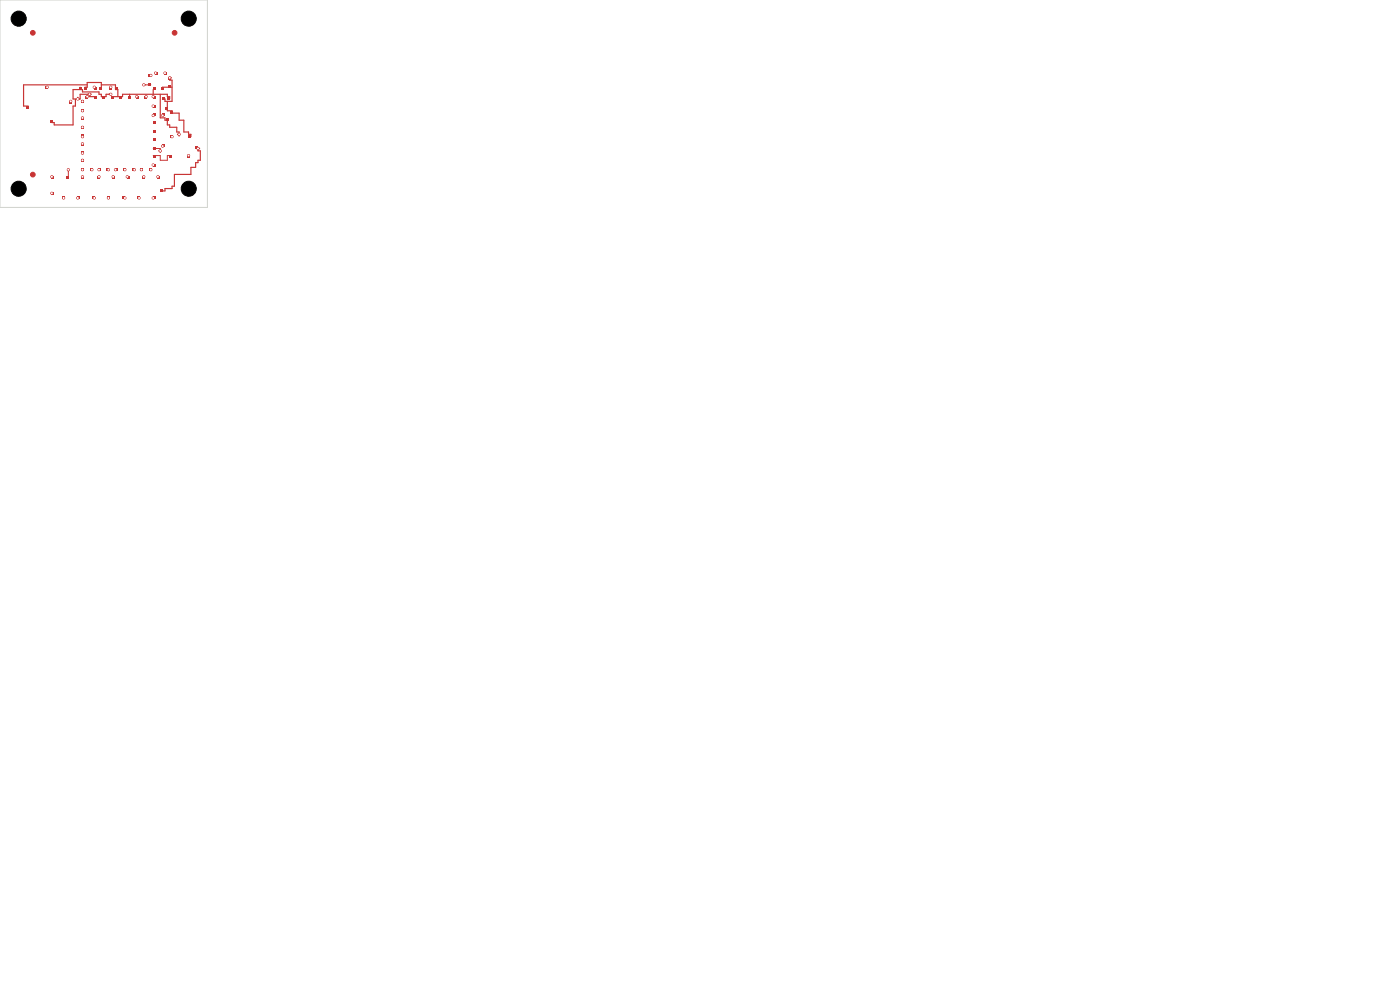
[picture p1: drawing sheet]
<svg xmlns="http://www.w3.org/2000/svg" width="297mm" height="210mm" viewBox="0 0 297 210" stroke-linecap="round" stroke-linejoin="round" font-family="sans-serif">
<g fill="#c83434">
<path d="M18.1 20.4h.6v.6h-.6z"/>
<path d="M19.9 20.4h.6v.6h-.6z"/>
<path d="M21.7 20.4h.6v.6h-.6z"/>
<path d="M23.5 20.4h.6v.6h-.6z"/>
<path d="M25.3 20.4h.6v.6h-.6z"/>
<path d="M27.1 20.4h.6v.6h-.6z"/>
<path d="M28.9 20.4h.6v.6h-.6z"/>
<path d="M30.7 20.4h.6v.6h-.6z"/>
<path d="M32.4 20.4h.6v.6h-.6z"/>
<path d="M32.4 22.2h.6v.6h-.6z"/>
<path d="M32.4 24h.6v.6h-.6z"/>
<path d="M32.4 25.8h.6v.6h-.6z"/>
<path d="M32.4 27.6h.6v.6h-.6z"/>
<path d="M32.4 29.4h.6v.6h-.6z"/>
<path d="M32.4 31.2h.6v.6h-.6z"/>
<path d="M32.4 32.9h.6v.6h-.6z"/>
<path d="M32.4 34.7h.6v.6h-.6z"/>
<path d="M31.6 35.6h.6v.6h-.6z"/>
<path d="M29.8 35.6h.6v.6h-.6z"/>
<path d="M28 35.6h.6v.6h-.6z"/>
<path d="M26.2 35.6h.6v.6h-.6z"/>
<path d="M24.4 35.6h.6v.6h-.6z"/>
<path d="M22.6 35.6h.6v.6h-.6z"/>
<path d="M20.8 35.6h.6v.6h-.6z"/>
<path d="M19 35.6h.6v.6h-.6z"/>
<path d="M17.2 35.6h.6v.6h-.6z"/>
<path d="M17.2 33.8h.6v.6h-.6z"/>
<path d="M17.2 32h.6v.6h-.6z"/>
<path d="M17.2 30.3h.6v.6h-.6z"/>
<path d="M17.2 28.5h.6v.6h-.6z"/>
<path d="M17.2 26.7h.6v.6h-.6z"/>
<path d="M17.2 24.9h.6v.6h-.6z"/>
<path d="M17.2 23.1h.6v.6h-.6z"/>
<path d="M17.2 21.3h.6v.6h-.6z"/>
<path d="M31.5 17.6h.6v.6h-.6z"/>
<path d="M31.5 15.8h.6v.6h-.6z"/>
<path d="M32.9 15.4h.6v.6h-.6z"/>
<path d="M34.7 15.4h.6v.6h-.6z"/>
<path d="M35.7 16.3h.6v.6h-.6z"/>
<path d="M35.7 18.1h.6v.6h-.6z"/>
<path d="M34.2 18.6h.6v.6h-.6z"/>
<path d="M32.4 18.6h.6v.6h-.6z"/>
<path d="M36 23.6h.6v.6h-.6z"/>
<path d="M35.3 25h.6v.6h-.6z"/>
<path d="M34.3 24h.6v.6h-.6z"/>
<path d="M35 22.6h.6v.6h-.6z"/>
<path d="M23.3 18.5h.5v.5h-.5z"/>
<path d="M24.4 18.5h.5v.5h-.5z"/>
<path d="M20 18.5h.5v.5h-.5z"/>
<path d="M21.1 18.5h.5v.5h-.5z"/>
<path d="M16.8 18.5h.5v.5h-.5z"/>
<path d="M17.9 18.5h.5v.5h-.5z"/>
<path d="M34.5 20.6h.5v.5h-.5z"/>
<path d="M35.6 20.6h.5v.5h-.5z"/>
<path d="M9.7 18.3h.6v.6h-.6z"/>
<path d="M14.8 21.4h.6v.6h-.6z"/>
<path d="M10.7 25.5h.6v.6h-.6z"/>
<path d="M5.6 22.4h.6v.6h-.6z"/>
<path d="M32.4 41.6h.6v.6h-.6z"/>
<path d="M29.2 41.6h.6v.6h-.6z"/>
<path d="M26 41.6h.6v.6h-.6z"/>
<path d="M22.7 41.6h.6v.6h-.6z"/>
<path d="M19.5 41.6h.6v.6h-.6z"/>
<path d="M16.3 41.6h.6v.6h-.6z"/>
<path d="M13.1 41.6h.6v.6h-.6z"/>
<path d="M10.8 40.7h.6v.6h-.6z"/>
<path d="M10.8 37.4h.6v.6h-.6z"/>
<path d="M14 37.4h.6v.6h-.6z"/>
<path d="M17.3 37.4h.6v.6h-.6z"/>
<path d="M20.5 37.4h.6v.6h-.6z"/>
<path d="M23.7 37.4h.6v.6h-.6z"/>
<path d="M26.9 37.4h.6v.6h-.6z"/>
<path d="M30.2 37.4h.6v.6h-.6z"/>
<path d="M33.4 37.4h.6v.6h-.6z"/>
<path d="M34 40h.6v.6h-.6z"/>
<path d="M39.6 32.9h.6v.6h-.6z"/>
<path d="M35.8 32.9h.6v.6h-.6z"/>
<path d="M34.3 30.6h.6v.6h-.6z"/>
<path d="M36.2 28.7h.6v.6h-.6z"/>
<path d="M40 28.7h.6v.6h-.6z"/>
<path d="M41.5 31h.6v.6h-.6z"/>
</g>
<g fill="#c83434" stroke="#c83434" stroke-width=".21">
<circle cx="7" cy="7" r=".5"/>
<circle cx="37" cy="7" r=".5"/>
<circle cx="7" cy="37" r=".5"/>
<circle cx="10" cy="18.5" r=".23"/>
<circle cx="23.5" cy="18.5" r=".23"/>
<circle cx="18.5" cy="20.5" r=".23"/>
<circle cx="20" cy="18.5" r=".23"/>
<circle cx="19" cy="20" r=".23"/>
<circle cx="16.5" cy="21" r=".23"/>
<circle cx="15" cy="21.5" r=".23"/>
<circle cx="36" cy="16.5" r=".23"/>
<circle cx="23.5" cy="20" r=".23"/>
<circle cx="38" cy="28.5" r=".23"/>
<circle cx="42" cy="31.5" r=".23"/>
<circle cx="29" cy="20.5" r=".23"/>
<circle cx="34.5" cy="24.5" r=".23"/>
<circle cx="30.5" cy="18" r=".23"/>
<circle cx="31" cy="20.5" r=".23"/>
<circle cx="32" cy="16" r=".23"/>
<circle cx="32.5" cy="20.5" r=".23"/>
<circle cx="33" cy="15.5" r=".23"/>
<circle cx="32.5" cy="22.5" r=".23"/>
<circle cx="35" cy="15.5" r=".23"/>
<circle cx="32.5" cy="24.5" r=".23"/>
<circle cx="34" cy="32" r=".23"/>
<circle cx="40" cy="33" r=".23"/>
<circle cx="34.5" cy="31" r=".23"/>
<circle cx="32.5" cy="35" r=".23"/>
<circle cx="36.5" cy="29" r=".23"/>
<circle cx="32" cy="36" r=".23"/>
<circle cx="30" cy="36" r=".23"/>
<circle cx="32.5" cy="42" r=".23"/>
<circle cx="28.5" cy="36" r=".23"/>
<circle cx="29.5" cy="42" r=".23"/>
<circle cx="26.5" cy="36" r=".23"/>
<circle cx="26.5" cy="42" r=".23"/>
<circle cx="24.5" cy="36" r=".23"/>
<circle cx="23" cy="42" r=".23"/>
<circle cx="23" cy="36" r=".23"/>
<circle cx="20" cy="42" r=".23"/>
<circle cx="21" cy="36" r=".23"/>
<circle cx="16.5" cy="42" r=".23"/>
<circle cx="19.5" cy="36" r=".23"/>
<circle cx="13.5" cy="42" r=".23"/>
<circle cx="17.5" cy="36" r=".23"/>
<circle cx="11" cy="41" r=".23"/>
<circle cx="17.5" cy="34" r=".23"/>
<circle cx="11" cy="37.5" r=".23"/>
<circle cx="17.5" cy="32.5" r=".23"/>
<circle cx="14.5" cy="36" r=".23"/>
<circle cx="17.5" cy="30.5" r=".23"/>
<circle cx="17.5" cy="37.5" r=".23"/>
<circle cx="17.5" cy="29" r=".23"/>
<circle cx="21" cy="37.5" r=".23"/>
<circle cx="17.5" cy="27" r=".23"/>
<circle cx="24" cy="37.5" r=".23"/>
<circle cx="17.5" cy="25" r=".23"/>
<circle cx="27" cy="37.5" r=".23"/>
<circle cx="17.5" cy="23.5" r=".23"/>
<circle cx="30.5" cy="37.5" r=".23"/>
<circle cx="17.5" cy="21.5" r=".23"/>
<circle cx="33.5" cy="37.5" r=".23"/>
</g>
<g fill="none" stroke="#c83434" stroke-width=".25">
<path d="M17 18.5v.5M18 18.5h.5v-1h3v1M18.5 18h-13.5v4.5h1M21.5 18h3v1h.5v1.5M32.5 19v1M36 16.5v.5h.5v4.5h-1.5v-.5h-.5M36.5 18.5h-2v.5M20 20.5h-1v-.5h-2v1h-.5M23.5 20h-1v.5h-1v-.5h-.5v-.5h-3.5v-.5h-2v2h.5v1.5h-.5v4h-4v-.5h-.5M24 20.5h2v-.5h9.5v.5h.5v.5M27.5 20v.5M34 20v5h1v.5h.5v1h.5v.5h1.5v1h.5v.5"/>
<path d="M35.5 21.5v2h1v.5h1.5v1.5h1v2.5h1v.5h.5v.5M42 31.5v.5h.5v2h-.5v.5h-.5v1h-1v1.5h-3.5v2.5h-.5v.5h-1.5v.5h-.5"/>
</g>
<path d="M30.5 18h1.5M14.5 36v1.5M32.5 31.5h1.5v.5M32.5 33h1.5v1h1.5v-1h.5" fill="none" stroke="#c83434" stroke-width=".21"/>
<g fill="#c83434">
<path d="M18.6 19.9l.4-.1v.2h-.2v.2l-.2-.1z"/>
<path d="M19 19.8l.4 .1v.2l-.2 .1v-.2h-.2z"/>
<path d="M18.8 20h.4l-.1 .4h-.2z"/>
<path d="M16.5 21h.2v-.2l.3 .1-.1 .2-.3 .1z"/>
<path d="M16.4 20.6h.2l.1 .4h-.4z"/>
<path d="M36 16.3l.4 .1v.2l-.2 .1v-.2h-.2z"/>
<path d="M35.8 16.5h.4l-.1 .4h-.2z"/>
<path d="M23.1 19.9l.3-.1 .1 .4-.4-.1z"/>
<path d="M37.6 28.4l.3-.1 .1 .2h-.2v.2l-.2-.1z"/>
<path d="M37.8 28.5h.4l-.1 .4h-.2z"/>
<path d="M42 31.3l.4 .1v.2l-.2 .1v-.2h-.2z"/>
<path d="M41.8 31.5h.4l-.1 .4h-.2z"/>
<path d="M30.5 17.8l.4 .1v.2l-.3 .1z"/>
<path d="M33.6 31.9l.3-.1 .1 .2h-.2v.2z"/>
<path d="M33.8 32l.4 .1-.1 .3h-.2z"/>
<path d="M14.3 36l.4 .1-.1 .3h-.2z"/>
</g>
<path d="M0 0h44v44h-44z" fill="none" stroke="#d0d2cd" stroke-width=".21"/>
<g fill="#fff" stroke="#fff" stroke-width=".21">
<circle cx="10" cy="18.5" r=".1"/>
<circle cx="23.5" cy="18.5" r=".1"/>
<circle cx="18.5" cy="20.5" r=".1"/>
<circle cx="20" cy="18.5" r=".1"/>
<circle cx="19" cy="20" r=".1"/>
<circle cx="16.5" cy="21" r=".1"/>
<circle cx="15" cy="21.5" r=".1"/>
<circle cx="36" cy="16.5" r=".1"/>
<circle cx="23.5" cy="20" r=".1"/>
<circle cx="38" cy="28.5" r=".1"/>
<circle cx="42" cy="31.5" r=".1"/>
<circle cx="29" cy="20.5" r=".1"/>
<circle cx="34.5" cy="24.5" r=".1"/>
<circle cx="30.5" cy="18" r=".1"/>
<circle cx="31" cy="20.5" r=".1"/>
<circle cx="32" cy="16" r=".1"/>
<circle cx="32.5" cy="20.5" r=".1"/>
<circle cx="33" cy="15.5" r=".1"/>
<circle cx="32.5" cy="22.5" r=".1"/>
<circle cx="35" cy="15.5" r=".1"/>
<circle cx="32.5" cy="24.5" r=".1"/>
<circle cx="34" cy="32" r=".1"/>
<circle cx="40" cy="33" r=".1"/>
<circle cx="34.5" cy="31" r=".1"/>
<circle cx="32.5" cy="35" r=".1"/>
<circle cx="36.5" cy="29" r=".1"/>
<circle cx="32" cy="36" r=".1"/>
<circle cx="30" cy="36" r=".1"/>
<circle cx="32.5" cy="42" r=".1"/>
<circle cx="28.5" cy="36" r=".1"/>
<circle cx="29.5" cy="42" r=".1"/>
<circle cx="26.5" cy="36" r=".1"/>
<circle cx="26.5" cy="42" r=".1"/>
<circle cx="24.5" cy="36" r=".1"/>
<circle cx="23" cy="42" r=".1"/>
<circle cx="23" cy="36" r=".1"/>
<circle cx="20" cy="42" r=".1"/>
<circle cx="21" cy="36" r=".1"/>
<circle cx="16.5" cy="42" r=".1"/>
<circle cx="19.5" cy="36" r=".1"/>
<circle cx="13.5" cy="42" r=".1"/>
<circle cx="17.5" cy="36" r=".1"/>
<circle cx="11" cy="41" r=".1"/>
<circle cx="17.5" cy="34" r=".1"/>
<circle cx="11" cy="37.5" r=".1"/>
<circle cx="17.5" cy="32.5" r=".1"/>
<circle cx="14.5" cy="36" r=".1"/>
<circle cx="17.5" cy="30.5" r=".1"/>
<circle cx="17.5" cy="37.5" r=".1"/>
<circle cx="17.5" cy="29" r=".1"/>
<circle cx="21" cy="37.5" r=".1"/>
<circle cx="17.5" cy="27" r=".1"/>
<circle cx="24" cy="37.5" r=".1"/>
<circle cx="17.5" cy="25" r=".1"/>
<circle cx="27" cy="37.5" r=".1"/>
<circle cx="17.5" cy="23.5" r=".1"/>
<circle cx="30.5" cy="37.5" r=".1"/>
<circle cx="17.5" cy="21.5" r=".1"/>
<circle cx="33.5" cy="37.5" r=".1"/>
</g>
<g fill="#000" stroke="#000" stroke-width=".21">
<circle cx="4" cy="4" r="1.6"/>
<circle cx="40" cy="4" r="1.6"/>
<circle cx="4" cy="40" r="1.6"/>
<circle cx="40" cy="40" r="1.6"/>
</g>
</svg>
